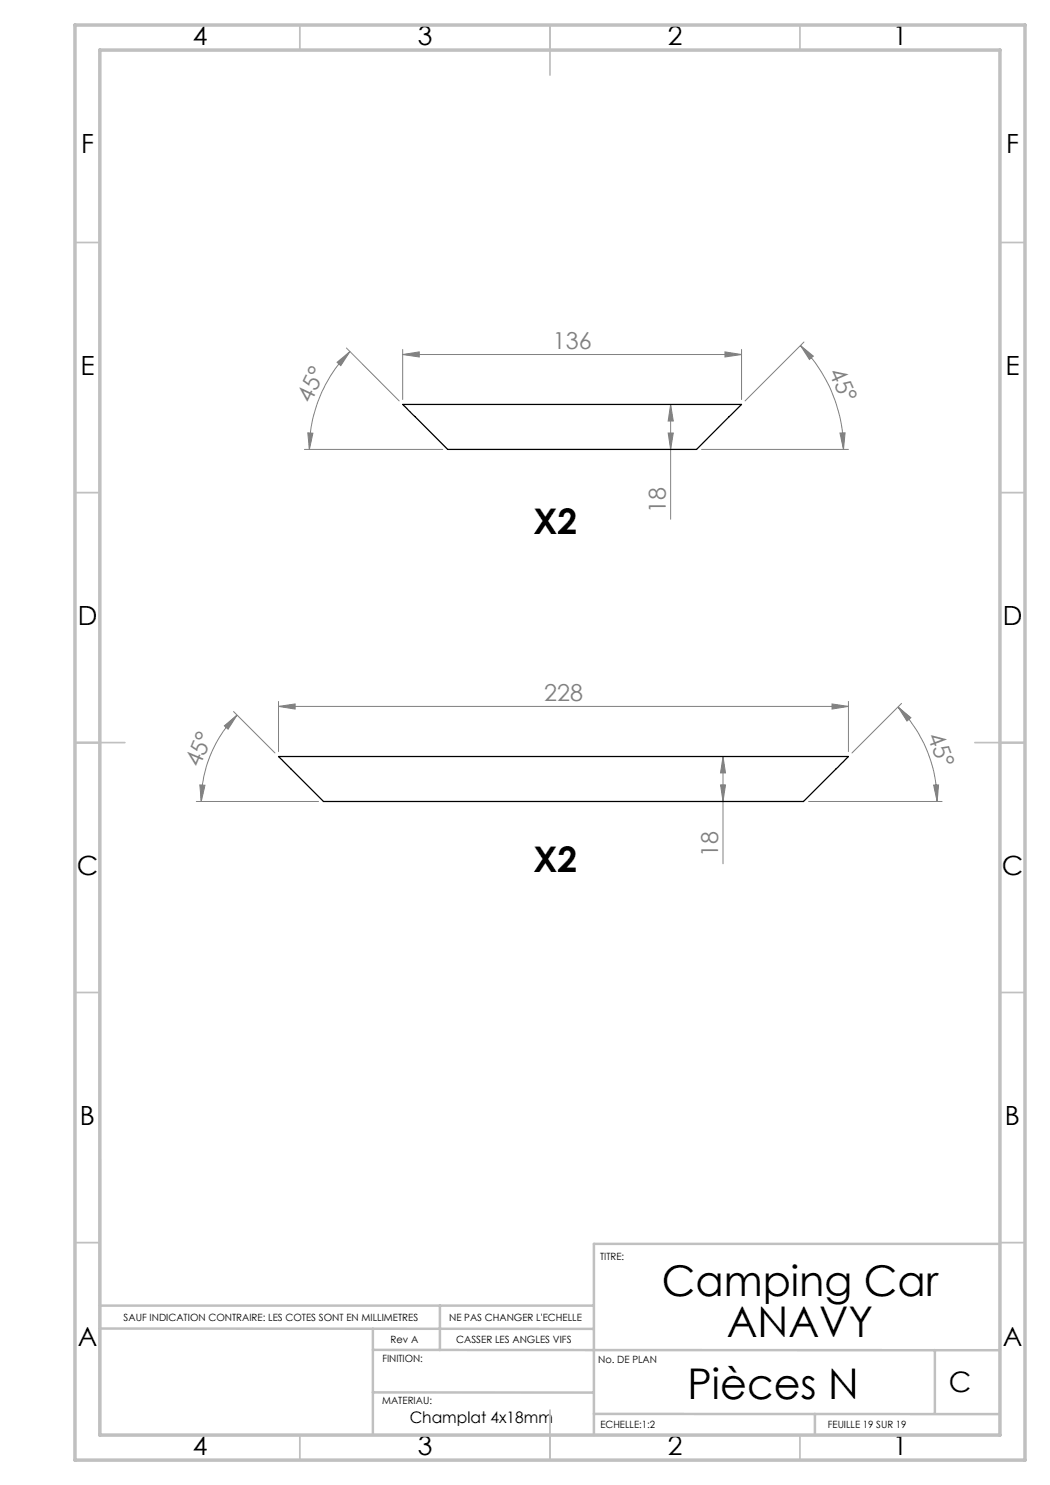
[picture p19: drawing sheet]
<svg xmlns="http://www.w3.org/2000/svg" width="210mm" height="297mm" viewBox="0 0 210 297" stroke-linecap="round" stroke-linejoin="round" font-family="sans-serif">
<defs><g id="words">
<g font-size="8.5">
<text x="132.4" y="259.3">Camping Car</text>
<text x="145.3" y="267.4">ANAVY</text>
<text x="137.5" y="279.7">Pièces N</text>
</g>
<g font-size="7.1">
<text x="106.7" y="106.9">X2</text>
<text x="106.7" y="174.3">X2</text>
</g>
<text font-size="5.6" x="189.8" y="278.5">C</text>
<g font-size="5.3">
<text x="38.5" y="8.9">4</text>
<text x="83.5" y="8.9">3</text>
<text x="133.6" y="8.9">2</text>
<text x="178.6" y="8.9">1</text>
<text x="16.2" y="30.7">F</text>
<text x="201.2" y="30.7">F</text>
<text x="16.1" y="74.9">E</text>
<text x="201.1" y="74.9">E</text>
<text x="15.5" y="124.9">D</text>
<text x="200.5" y="124.9">D</text>
<text x="15.4" y="174.9">C</text>
<text x="200.4" y="174.9">C</text>
<text x="16" y="224.9">B</text>
<text x="201" y="224.9">B</text>
<text x="15.5" y="269.2">A</text>
<text x="200.5" y="269.2">A</text>
<text x="38.5" y="290.9">4</text>
<text x="83.5" y="290.9">3</text>
<text x="133.6" y="290.9">2</text>
<text x="178.6" y="290.9">1</text>
</g>
<g font-size="4.7" fill="#808080">
<text x="110.6" y="69.9">136</text>
<text x="165.7" y="74.4" transform="rotate(66 165.7 74.4)">45°</text>
<text x="62.1" y="80.7" transform="rotate(-65 62.1 80.7)">45°</text>
<text x="133.1" y="102.5" transform="rotate(-90 133.1 102.5)">18</text>
<text x="108.8" y="140.3">228</text>
<text x="185.4" y="147.2" transform="rotate(69 185.4 147.2)">45°</text>
<text x="39.9" y="153.7" transform="rotate(-67 39.9 153.7)">45°</text>
<text x="143.6" y="171.5" transform="rotate(-90 143.6 171.5)">18</text>
</g>
<text font-size="3.2" x="81.9" y="284.6">Champlat 4x18mm</text>
<g font-size="2">
<text x="120" y="251.9">TITRE:</text>
<text x="24.7" y="264.2">SAUF INDICATION CONTRAIRE: LES COTES SONT EN MILLIMETRES</text>
<text x="78.1" y="268.6">Rev A</text>
<text x="89.8" y="264.2">NE PAS CHANGER L'ECHELLE</text>
<text x="91.2" y="268.6">CASSER LES ANGLES VIFS</text>
<text x="76.5" y="272.3">FINITION:</text>
<text x="119.6" y="272.5">No. DE PLAN</text>
<text x="76.4" y="280.9">MATERIAU:</text>
<text x="120.1" y="285.6">ECHELLE:1:2</text>
<text x="165.6" y="285.6">FEUILLE 19 SUR 19</text>
</g>
</g></defs>
<g fill="none" stroke="#808080" stroke-width=".2">
<path d="M67.4 72.5l2.6-2.2-1.8 2.8zM69.3 69.6l10.5 10.6M70 70.3a27.7 27.7 0 0 0-8.1 19.6M80.5 70.9l3.4-.5v1zM80.5 69.9v10M80.5 70.9h67.8M145 70.4l3.3 .5-3.3 .5zM148.3 69.9v10M160.1 69.1l2.6 2.1-.8 .7zM160.1 69.1a29.6 29.6 0 0 1 8.6 20.8M160.8 68.4l-11.8 11.8M60.9 89.9h27.6"/>
<path d="M61.6 86.6h1l-.7 3.3zM133.6 86.6h1.1l-.6 3.3zM134.1 80.9l.6 3.3h-1.1zM134.1 80.9v23M140.3 89.9h29.4M168 86.6h1l-.3 3.3zM40 157l1 .1-.7 3.2zM44.9 145.2l2.5-2.2-1.8 2.8zM46.7 142.3l8.3 8.3M47.4 143a24.5 24.5 0 0 0-7.1 17.3M55.7 141.3l3.3-.5v1zM55.7 140.3v10"/>
<path d="M55.7 141.3h114M144.1 157h1l-.5 3.3zM144.6 151.3l.5 3.3h-1zM144.6 151.3v21.5M166.4 140.8l3.3 .5-3.3 .5zM169.7 140.3v10M179.6 141.4l2.6 2.1-.8 .7zM179.6 141.4a26.9 26.9 0 0 1 7.8 18.9M180.3 140.7l-9.9 9.9M186.7 157h1l-.3 3.3zM39.3 160.3h24.4M161.7 160.3h26.7"/>
</g>
<g fill="none" stroke="#c0c0c0" stroke-width=".35">
<path d="M60 5v5M110 5v10M160 5v5M15 48.5h5M200 48.5h5M15 98.5h5M200 98.5h5M15 148.5h10M195 148.5h10M15 198.5h5M200 198.5h5M15 248.5h5"/>
<path d="M200 248.5h5M60 287v5M110 282v10M160 287v5"/>
</g>
<path d="M20 231.8v55.2M200 248.8h-81.2v38.2M20 261.1h98.8M20 265.7l98.8 .1M74.6 265.7v21.3M74.6 278.5h44.2M74.6 270h125.4M88 261.1v8.9M187 270v12.8M118.8 282.8h81.2M163 282.8v4.2" fill="none" stroke="#c0c0c0" stroke-width=".5"/>
<path d="M15 5h190v287h-190zM20 10h180v277h-180z" fill="none" stroke="#c0c0c0" stroke-width=".7"/>
<g fill="#808080">
<path d="M186.7 157h1l-.3 3.3zM179.6 141.4l2.6 2.1-.8 .7z"/>
<path d="M168 86.6h1l-.3 3.3zM160.1 69.1l2.6 2.1-.8 .7z"/>
<path d="M145 70.4l3.3 .5-3.3 .5zM80.5 70.9l3.4-.5v1z"/>
<path d="M166.4 140.8l3.3 .5-3.3 .5zM55.7 141.3l3.3-.5v1z"/>
<path d="M67.4 72.5l2.6-2.2-1.8 2.8zM61.6 86.6h1l-.7 3.3z"/>
<path d="M44.9 145.2l2.5-2.2-1.8 2.8zM40 157l1 .1-.7 3.2z"/>
<path d="M134.1 80.9l.6 3.3h-1.1zM133.6 86.6h1.1l-.6 3.3z"/>
<path d="M144.6 151.3l.5 3.3h-1zM144.1 157h1l-.5 3.3z"/>
</g>
<path d="M80.5 80.9h67.8l-9 9h-49.8zM55.7 151.3h114l-9 9h-96z" fill="none" stroke="#000" stroke-width=".25"/>
<use href="#words"/>
</svg>
